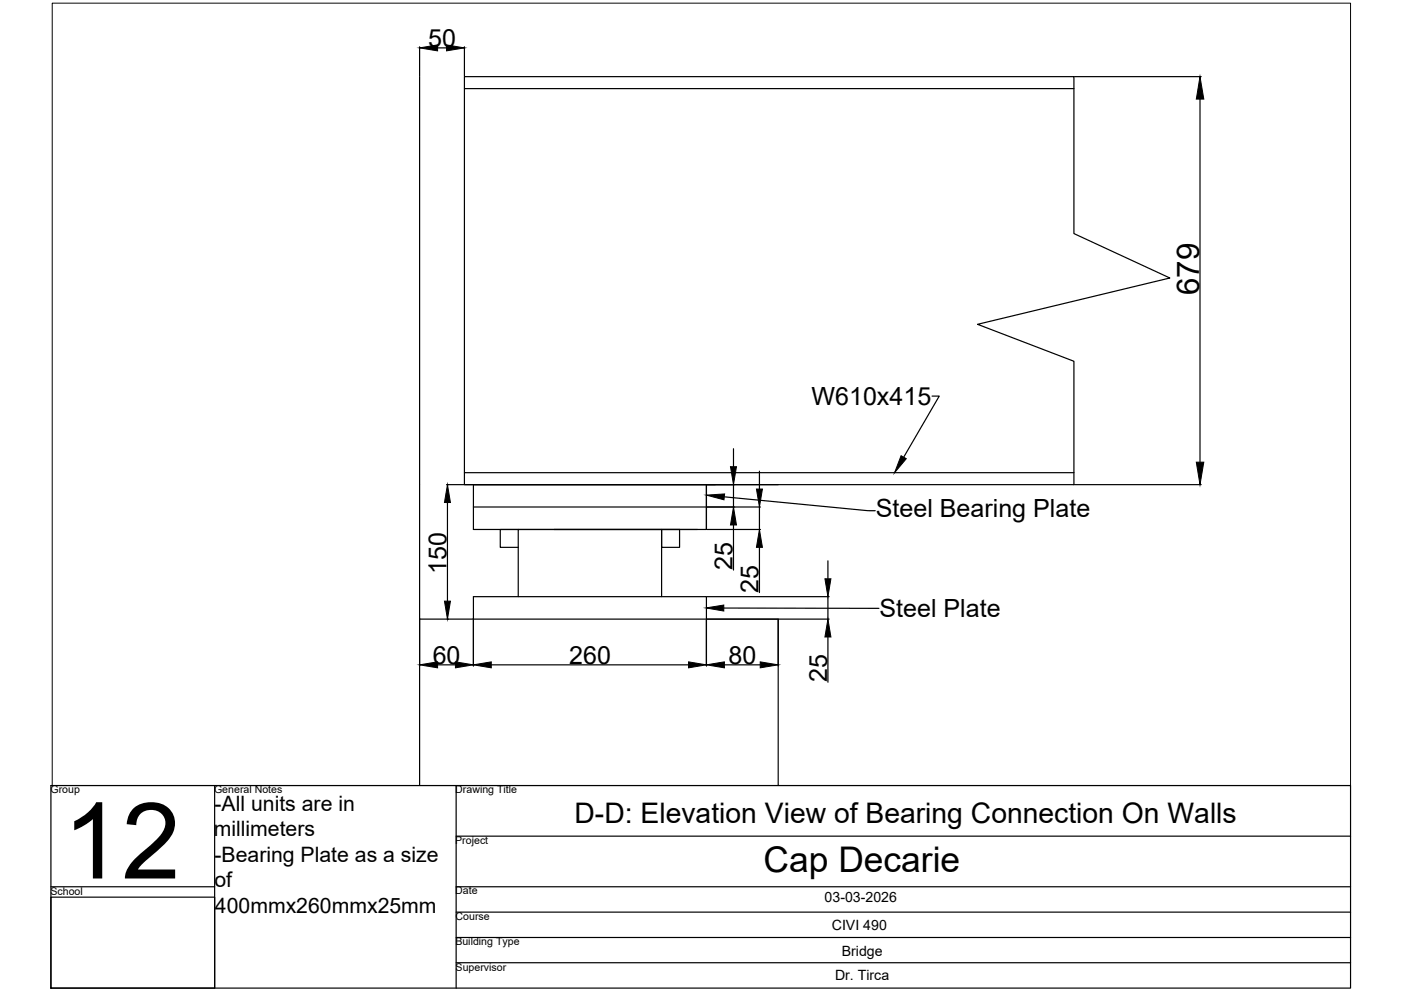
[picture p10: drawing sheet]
<svg xmlns="http://www.w3.org/2000/svg" width="297mm" height="210mm" viewBox="0 0 297 210" stroke-linecap="round" stroke-linejoin="round" font-family="sans-serif">
<defs><g id="words">
<text font-size="22.5" x="13.3" y="186.3">12</text>
<text font-size="7.5" x="161.9" y="184.9">Cap Decarie</text>
<text font-size="6.6" x="254.2" y="62.6" transform="rotate(-90 254.2 62.6)">679</text>
<text font-size="6" x="121.8" y="174.5">D-D: Elevation View of Bearing Connection On Walls</text>
<g font-size="5.3">
<text x="90.8" y="10">50</text>
<text x="172.1" y="85.9">W610x415</text>
<text x="185.7" y="109.7">Steel Bearing Plate</text>
<text x="94.7" y="121.6" transform="rotate(-90 94.7 121.6)">150</text>
<text x="155.3" y="120.9" transform="rotate(-90 155.3 120.9)">25</text>
<text x="160.8" y="125.7" transform="rotate(-90 160.8 125.7)">25</text>
<text x="186.5" y="130.9">Steel Plate</text>
<text x="91.7" y="140.8">60</text>
<text x="120.7" y="140.8">260</text>
<text x="154.5" y="140.8">80</text>
<text x="175.4" y="144.7" transform="rotate(-90 175.4 144.7)">25</text>
</g>
<g font-size="4.5">
<text x="45.5" y="172">-All units are in</text>
<text x="45.3" y="177.3">millimeters</text>
<text x="45.5" y="182.7">-Bearing Plate as a size</text>
<text x="45.5" y="188.1">of</text>
<text x="45.6" y="193.5">400mmx260mmx25mm</text>
</g>
<g font-size="3">
<text x="174.8" y="191.3">03-03-2026</text>
<text x="176.4" y="197.2">CIVI 490</text>
<text x="178.5" y="202.6">Bridge</text>
<text x="177" y="207.9">Dr. Tirca</text>
</g>
<g font-size="2.3">
<text x="10.7" y="168.2">Group</text>
<text x="45.4" y="168.2">General Notes</text>
<text x="96.5" y="168.2">Drawing Title</text>
<text x="96.5" y="178.9">Project</text>
<text x="10.7" y="189.7">School</text>
<text x="96.5" y="189.6">Date</text>
<text x="96.6" y="195">Course</text>
<text x="96.5" y="200.4">Building Type</text>
<text x="96.6" y="205.8">Supervisor</text>
</g>
</g></defs>
<!-- layer: 0 -->
<g fill="none" stroke="#000" stroke-width=".25">
<path d="M89 16.2v115.1h11.4v-4.8h49.4v4.8M89 9.9v6.2M92.8 10.2h1.9M98.5 16.2h129.2v33.3l20.3 9.4-40.7 9.9 20.4 7.8v26.2h-129.2zM98.5 18.8h129.2M98.5 9.9v6.2M227.8 16.2h26.9M254.4 21v77M155.5 95.1v3.8M161 99.9v3.8M197.6 84h1.5l-7.5 12.9M94.7 102.8h70.3"/>
<path d="M94.9 106.5v21M98.5 100.2h129.2M100.4 102.8v9.5h49.4v-9.5v9.5M100.4 107.5h49.4M109.9 112.3h-3.8v3.7h3.8M117.5 112.3h30.4M140.3 112.3h3.8v3.7h-3.8zM149.9 107.5h11.3M149.9 112.3h11.3M153.6 105.3l30.4 3h1.6M155.5 102.8v4.7M155.5 111.3v9.6"/>
<path d="M161 107.5v4.8M161 116v9.6M175.5 118.9v3.8M227.8 102.8h26.9M89 131.3v35.2M94.8 131.3h.3M100.4 131.3h64.6v35.2M100.4 131.4v9.8M109.9 126.5v-14.2h30.4v14.2M149.8 131.4v9.8M149.9 131.3h25.9M149.9 126.5h25.9"/>
<path d="M153.5 128.9l32.9 .1M175.5 126.5v4.8M175.5 135.1v9.5M92.8 141h3.8M104.2 141h41.8M153.6 141h7.6"/>
</g>
<g fill="#000" stroke="#000" stroke-width=".21">
<path d="M89 10.2l3.8-.7v1.3zM94.7 9.5l3.8 .7-3.8 .6zM254.4 16.2l.8 4.8h-1.6zM154.9 98.9h1.2l-.6 3.9zM191.1 96.6l1.1 .7-2.5 2.9zM253.6 98h1.6l-.8 4.8zM94.9 102.8l.6 3.7h-1.3zM149.8 105l3.8-.3-.1 1.3zM155.5 107.5l.6 3.8h-1.2zM160.4 103.7h1.2l-.6 3.8zM161 112.3l.6 3.7h-1.2zM94.2 127.5h1.3l-.6 3.8z"/>
<path d="M149.7 128.9l3.8-.6v1.3zM174.9 122.7h1.3l-.7 3.8zM175.5 131.3l.7 3.8h-1.3zM89 141l3.8-.7v1.3zM96.6 140.3l3.8 .7-3.8 .6zM100.4 141l3.8-.7v1.3zM146 140.3l3.8 .7-3.8 .6zM149.8 141l3.8-.7v1.3zM161.2 140.3l3.8 .7-3.8 .6z"/>
</g>
<!-- layer: TitleBlock -->
<path d="M11.1 .7h275.2v165.9h-275.2z" fill="none" stroke="#000" stroke-width=".21"/>
<path d="M10.8 166.6h275.5v42.9h-275.5zM45.5 166.6v42.9M96.7 177.3h189.6M96.7 166.6v42.9M10.8 190.2h34.7v19.3h-34.7zM10.8 188h34.7M96.7 188h189.6M96.7 193.4h189.6M96.7 198.8h189.6M96.7 204.1h189.6" fill="none" stroke="#000" stroke-width=".25"/>
<use href="#words"/>
</svg>
